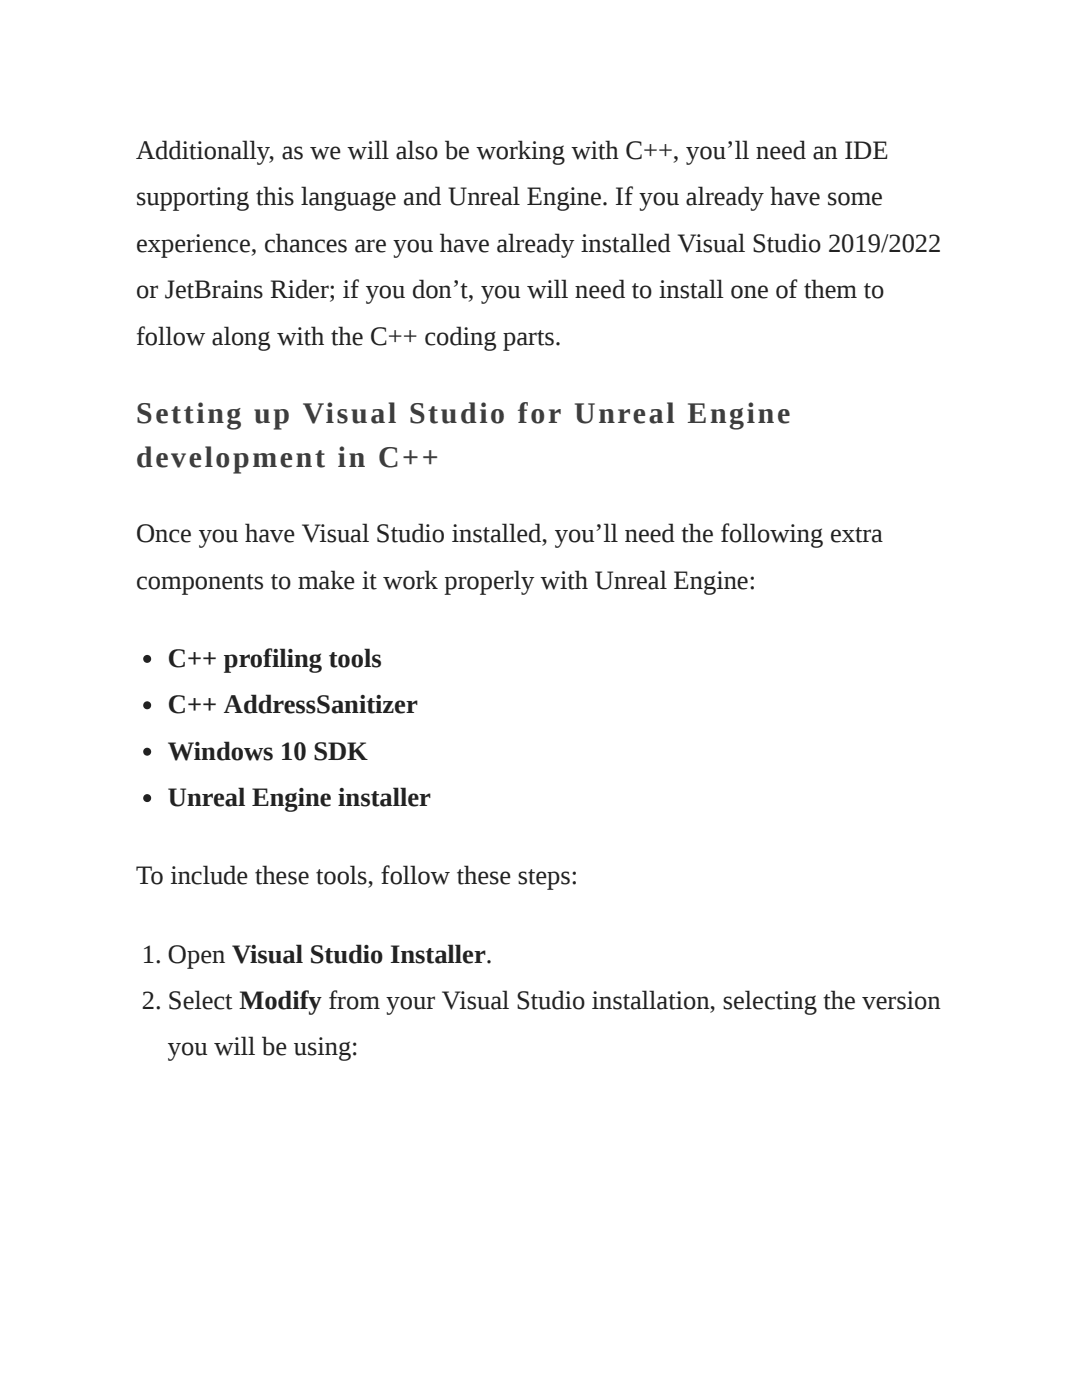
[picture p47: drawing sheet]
<svg xmlns="http://www.w3.org/2000/svg" width="216mm" height="279mm" viewBox="0 0 216 279" stroke-linecap="round" stroke-linejoin="round" font-family="sans-serif">
<defs><g id="words">
<g font-size="6" fill="#3d3b49">
<text x="27.2" y="84.4">Setting up Visual Studio for Unreal Engine</text>
<text x="27.2" y="93.1">development in C++</text>
</g>
<g font-size="5.3" fill="#222">
<text x="27.2" y="31.8">Additionally, as we will also be working with C++, you’ll need an IDE</text>
<text x="27.2" y="41">supporting this language and Unreal Engine. If you already have some</text>
<text x="27.2" y="50.3">experience, chances are you have already installed Visual Studio 2019/2022</text>
<text x="27.2" y="59.5">or JetBrains Rider; if you don’t, you will need to install one of them to</text>
<text x="27.2" y="68.8">follow along with the C++ coding parts.</text>
<text x="27.2" y="108.2">Once you have Visual Studio installed, you’ll need the following extra</text>
<text x="27.2" y="117.5">components to make it work properly with Unreal Engine:</text>
<text x="33.5" y="133.1">C++ profiling tools</text>
<text x="33.5" y="142.3">C++ AddressSanitizer</text>
<text x="33.5" y="151.6">Windows 10 SDK</text>
<text x="33.5" y="160.9">Unreal Engine installer</text>
<text x="27.2" y="176.5">To include these tools, follow these steps:</text>
<text x="28.3" y="192.1">1. Open Visual Studio Installer.</text>
<text x="28.3" y="201.3">2. Select Modify from your Visual Studio installation, selecting the version</text>
<text x="33.5" y="210.6">you will be using:</text>
</g>
</g></defs>
<g fill="#222">
<circle cx="29.4" cy="131.5" r=".79"/>
<circle cx="29.4" cy="140.8" r=".79"/>
<circle cx="29.4" cy="150" r=".79"/>
<circle cx="29.4" cy="159.3" r=".79"/>
</g>
<use href="#words"/>
</svg>
